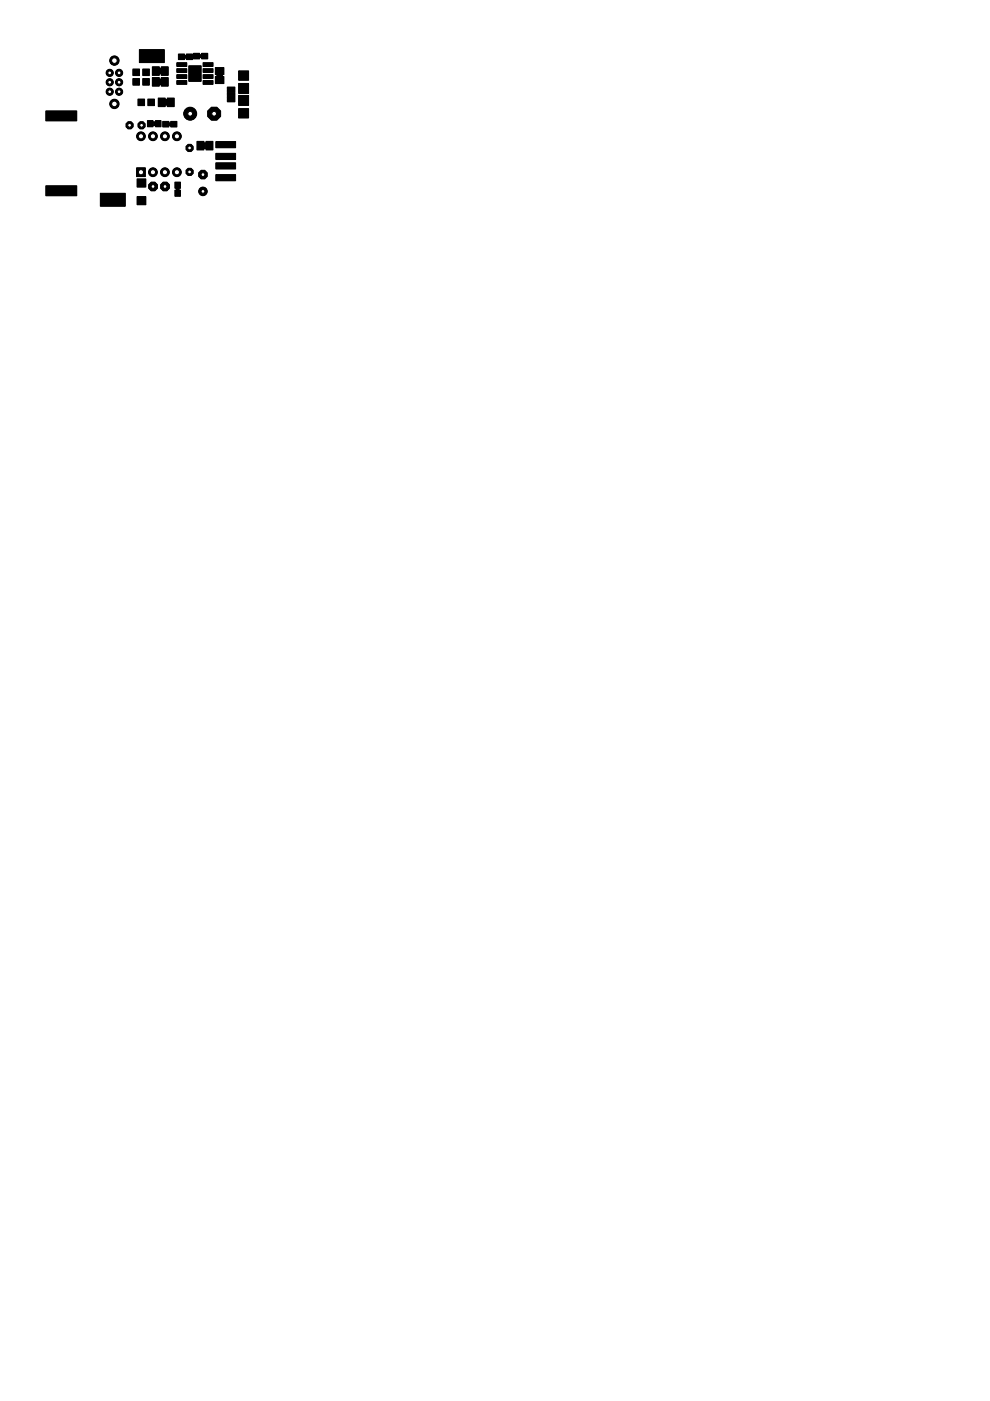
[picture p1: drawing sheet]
<svg xmlns="http://www.w3.org/2000/svg" width="210mm" height="297mm" viewBox="0 0 210 297" stroke-linecap="round" stroke-linejoin="round" font-family="sans-serif">
<g fill="#000" stroke="#000" stroke-width=".21">
<path d="M28.2 16.7h1.4v1.4h-1.4zM28.2 14.6h1.4v1.4h-1.4zM28.3 16.8h1.2v1.1h-1.2zM28.3 14.7h1.2v1.2h-1.2zM29.5 10.5h5.3v2.8h-5.3zM29.7 10.6h5v2.6h-5zM30.3 16.7h1.4v1.4h-1.4zM30.3 14.6h1.4v1.4h-1.4zM30.4 16.8h1.2v1.1h-1.2zM30.4 14.7h1.2v1.2h-1.2zM32.3 16.4h1.5v1.9h-1.5zM32.3 14.2h1.5v1.8h-1.5z"/>
<path d="M32.4 16.6h1.3v1.6h-1.3zM32.4 14.3h1.3v1.6h-1.3zM33.8 16.8h.4v1.1h-.4zM33.8 14.5h.4v1.2h-.4zM34.2 16.4h1.5v1.9h-1.5zM34.2 14.2h1.5v1.8h-1.5zM34.3 16.6h1.3v1.6h-1.3zM34.3 14.3h1.3v1.6h-1.3zM37.5 15.8h2.1v.8h-2.1zM37.5 14.6h2.1v.8h-2.1zM37.5 17.1h2.1v.8h-2.1zM37.5 13.3h2.1v.8h-2.1z"/>
<path d="M37.6 15.9h1.9v.6h-1.9zM37.6 14.7h1.9v.6h-1.9zM37.6 17.2h1.9v.6h-1.9zM37.6 13.4h1.9v.6h-1.9zM37.8 11.5h1.3v1.1h-1.3zM37.9 11.5h1.1v1.1h-1.1zM39.1 11.7h.4v.6h-.4zM39.5 11.5h1.3v1.1h-1.3zM39.6 11.5h1.1v1.1h-1.1zM40 13.9h2.7v3.4h-2.7zM40.1 14.1h2.4v3h-2.4zM41 11.3h1.3v1.2h-1.3z"/>
<path d="M41.1 11.4h1.1v1h-1.1zM42.4 11.6h.3v.6h-.3zM42.7 11.3h1.3v1.2h-1.3zM42.8 11.4h1.1v1h-1.1zM43.1 15.8h2.1v.8h-2.1zM43.1 14.6h2.1v.8h-2.1zM43.1 13.3h2.1v.8h-2.1zM43.1 17.1h2.1v.8h-2.1zM43.2 15.9h1.9v.6h-1.9zM43.2 14.7h1.9v.6h-1.9zM43.2 13.4h1.9v.6h-1.9zM43.2 17.2h1.9v.6h-1.9z"/>
<path d="M45.7 14.3h1.8v1.5h-1.8zM45.7 16.2h1.8v1.5h-1.8zM45.8 14.4h1.6v1.3h-1.6zM45.8 16.3h1.6v1.3h-1.6zM46 15.8h1.2v.4h-1.2zM48.2 18.5h1.6v.5h-1.6zM48.2 19.7h1.6v.6h-1.6zM48.2 19.1h1.6v.5h-1.6zM48.3 18.6h1.4v.3h-1.4zM48.3 19.9h1.4v.3h-1.4zM48.3 19.2h1.4v.3h-1.4zM50.6 15h2.1v2h-2.1z"/>
<path d="M50.6 17.7h2.1v2.1h-2.1zM50.7 15.1h1.9v1.8h-1.9zM50.7 17.8h1.9v1.9h-1.9zM9.7 23.5h6.6v2.1h-6.6zM9.7 39.4h6.6v2.1h-6.6zM9.8 23.6h6.4v1.9h-6.4zM9.8 39.5h6.4v1.9h-6.4zM29 35.6h1.8v1.8h-1.8zM29.1 37.9h1.8v1.8h-1.8zM29.1 38h1.7v1.6h-1.7zM29.3 21h1.3v1.4h-1.3zM29.4 21.1h1.1v1.2h-1.1z"/>
<path d="M31.3 25.6h1.1v1.3h-1.1zM31.3 21h1.4v1.4h-1.4zM31.3 25.7h1.1v1.1h-1.1zM31.5 21.1h1.1v1.2h-1.1zM32.5 25.8h.4v.8h-.4zM33 25.6h1.1v1.3h-1.1zM33 25.7h1.1v1.1h-1.1zM33.5 20.8h1.5v1.8h-1.5zM33.6 20.9h1.3v1.6h-1.3zM34.5 25.7h1.3v1.2h-1.3zM34.6 25.8h1.1v1h-1.1zM35.1 21.1h.3v1.2h-.3z"/>
<path d="M35.5 20.8h1.4v1.8h-1.4zM35.5 20.9h1.4v1.6h-1.4zM35.8 26h.4v.6h-.4zM36.2 25.7h1.3v1.2h-1.3zM36.3 25.8h1.1v1h-1.1zM37.1 38.6h1.2v1.3h-1.2zM37.2 38.7h1v1.1h-1zM37.4 39.9h.6v.4h-.6zM41.8 30h1.4v1.8h-1.4zM41.8 30.1h1.4v1.6h-1.4zM43.3 30.3h.3v1.2h-.3zM43.7 30h1.4v1.8h-1.4z"/>
<path d="M43.8 30.1h1.3v1.6h-1.3zM45.8 34.5h4.2v1.3h-4.2zM45.8 32.5h4.2v1.3h-4.2zM45.8 37h4.2v1.3h-4.2zM45.8 30h4.2v1.3h-4.2zM45.9 34.6h3.9v1.1h-3.9zM45.9 32.6h3.9v1.1h-3.9zM45.9 37.1h3.9v1.1h-3.9zM45.9 30.1h3.9v1.1h-3.9zM48.2 21h1.6v.6h-1.6zM48.2 20.4h1.6v.6h-1.6zM48.3 21.1h1.4v.4h-1.4z"/>
<path d="M48.3 20.5h1.4v.3h-1.4zM50.6 23h2.1v2h-2.1zM50.6 20.2h2.1v2.2h-2.1zM50.7 23.1h1.9v1.8h-1.9zM50.7 20.3h1.9v1.9h-1.9zM21.3 41h5.3v2.7h-5.3zM21.4 41.1h5.1v2.5h-5.1zM29.1 41.7h1.8v1.7h-1.8zM29.1 41.8h1.7v1.5h-1.7zM37.1 40.3h1.2v1.3h-1.2zM37.2 40.4h1v1.1h-1z"/>
<circle cx="27.5" cy="26.6" r=".83"/>
<circle cx="30" cy="26.6" r=".83"/>
<circle cx="32.4" cy="39.5" r="1.01"/>
<circle cx="35" cy="39.5" r="1.01"/>
<circle cx="40.2" cy="31.4" r=".83"/>
<circle cx="40.2" cy="36.4" r=".83"/>
<circle cx="43" cy="37" r=".99"/>
<circle cx="43" cy="37" r=".87"/>
<circle cx="45.4" cy="24.1" r="1.49"/>
</g>
<g fill="#000" stroke="#000" stroke-width=".21">
<circle cx="23.3" cy="19.5" r=".76"/>
<circle cx="23.3" cy="17.4" r=".76"/>
<circle cx="23.3" cy="15.5" r=".76"/>
<circle cx="24.3" cy="12.8" r=".99"/>
<circle cx="25.3" cy="17.4" r=".76"/>
<circle cx="25.3" cy="19.5" r=".76"/>
<circle cx="25.3" cy="15.5" r=".76"/>
<circle cx="24.3" cy="22" r=".99"/>
<circle cx="29.9" cy="28.9" r=".93"/>
<circle cx="32.4" cy="36.5" r=".93"/>
<circle cx="32.4" cy="28.9" r=".93"/>
<circle cx="35" cy="36.5" r=".93"/>
<circle cx="35" cy="28.9" r=".93"/>
<circle cx="37.5" cy="36.5" r=".93"/>
<circle cx="37.5" cy="28.9" r=".93"/>
<circle cx="40.3" cy="24.1" r="1.38"/>
<circle cx="43" cy="40.6" r=".91"/>
</g>
<circle cx="43" cy="37" r=".4" fill="#fff" stroke="#000" stroke-width=".21"/>
<circle cx="43" cy="40.6" r=".8" fill="#000" stroke="#000" stroke-width=".21"/>
<circle cx="43" cy="40.6" r=".4" fill="#fff" stroke="#000" stroke-width=".21"/>
<circle cx="40.3" cy="24.1" r="1.27" fill="#000" stroke="#000" stroke-width=".21"/>
<circle cx="40.3" cy="24.1" r=".51" fill="#fff" stroke="#000" stroke-width=".21"/>
<circle cx="45.4" cy="24.1" r="1.38" fill="#000" stroke="#000" stroke-width=".21"/>
<circle cx="45.4" cy="24.1" r=".51" fill="#fff" stroke="#000" stroke-width=".21"/>
<circle cx="35" cy="39.5" r=".92" fill="#000" stroke="#000" stroke-width=".21"/>
<circle cx="35" cy="39.5" r=".4" fill="#fff" stroke="#000" stroke-width=".21"/>
<circle cx="32.4" cy="39.5" r=".92" fill="#000" stroke="#000" stroke-width=".21"/>
<circle cx="32.4" cy="39.5" r=".4" fill="#fff" stroke="#000" stroke-width=".21"/>
<circle cx="27.5" cy="26.6" r=".71" fill="#000" stroke="#000" stroke-width=".21"/>
<circle cx="27.5" cy="26.6" r=".4" fill="#fff" stroke="#000" stroke-width=".21"/>
<circle cx="30" cy="26.6" r=".71" fill="#000" stroke="#000" stroke-width=".21"/>
<circle cx="30" cy="26.6" r=".4" fill="#fff" stroke="#000" stroke-width=".21"/>
<circle cx="40.2" cy="31.4" r=".71" fill="#000" stroke="#000" stroke-width=".21"/>
<circle cx="40.2" cy="31.4" r=".4" fill="#fff" stroke="#000" stroke-width=".21"/>
<circle cx="40.2" cy="36.4" r=".71" fill="#000" stroke="#000" stroke-width=".21"/>
<circle cx="40.2" cy="36.4" r=".4" fill="#fff" stroke="#000" stroke-width=".21"/>
<path d="M29 35.7h1.7v1.7h-1.7z" fill="#000" stroke="#000" stroke-width=".21"/>
<circle cx="29.9" cy="36.5" r=".55" fill="#fff" stroke="#000" stroke-width=".21"/>
<circle cx="32.4" cy="36.5" r=".85" fill="#000" stroke="#000" stroke-width=".21"/>
<circle cx="32.4" cy="36.5" r=".55" fill="#fff" stroke="#000" stroke-width=".21"/>
<circle cx="35" cy="36.5" r=".85" fill="#000" stroke="#000" stroke-width=".21"/>
<circle cx="35" cy="36.5" r=".55" fill="#fff" stroke="#000" stroke-width=".21"/>
<circle cx="37.5" cy="36.5" r=".85" fill="#000" stroke="#000" stroke-width=".21"/>
<circle cx="37.5" cy="36.5" r=".55" fill="#fff" stroke="#000" stroke-width=".21"/>
<circle cx="37.5" cy="28.9" r=".85" fill="#000" stroke="#000" stroke-width=".21"/>
<circle cx="37.5" cy="28.9" r=".55" fill="#fff" stroke="#000" stroke-width=".21"/>
<circle cx="35" cy="28.9" r=".85" fill="#000" stroke="#000" stroke-width=".21"/>
<circle cx="35" cy="28.9" r=".55" fill="#fff" stroke="#000" stroke-width=".21"/>
<circle cx="32.4" cy="28.9" r=".85" fill="#000" stroke="#000" stroke-width=".21"/>
<circle cx="32.4" cy="28.9" r=".55" fill="#fff" stroke="#000" stroke-width=".21"/>
<circle cx="29.9" cy="28.9" r=".85" fill="#000" stroke="#000" stroke-width=".21"/>
<circle cx="29.9" cy="28.9" r=".55" fill="#fff" stroke="#000" stroke-width=".21"/>
<circle cx="23.3" cy="19.5" r=".66" fill="#000" stroke="#000" stroke-width=".21"/>
<circle cx="23.3" cy="19.5" r=".4" fill="#fff" stroke="#000" stroke-width=".21"/>
<circle cx="25.3" cy="19.5" r=".66" fill="#000" stroke="#000" stroke-width=".21"/>
<circle cx="25.3" cy="19.5" r=".4" fill="#fff" stroke="#000" stroke-width=".21"/>
<circle cx="23.3" cy="17.4" r=".66" fill="#000" stroke="#000" stroke-width=".21"/>
<circle cx="23.3" cy="17.4" r=".4" fill="#fff" stroke="#000" stroke-width=".21"/>
<circle cx="25.3" cy="17.4" r=".66" fill="#000" stroke="#000" stroke-width=".21"/>
<circle cx="25.3" cy="17.4" r=".4" fill="#fff" stroke="#000" stroke-width=".21"/>
<circle cx="23.3" cy="15.5" r=".66" fill="#000" stroke="#000" stroke-width=".21"/>
<circle cx="23.3" cy="15.5" r=".4" fill="#fff" stroke="#000" stroke-width=".21"/>
<circle cx="25.3" cy="15.5" r=".66" fill="#000" stroke="#000" stroke-width=".21"/>
<circle cx="25.3" cy="15.5" r=".4" fill="#fff" stroke="#000" stroke-width=".21"/>
<circle cx="24.3" cy="12.8" r=".89" fill="#000" stroke="#000" stroke-width=".21"/>
<circle cx="24.3" cy="12.8" r=".59" fill="#fff" stroke="#000" stroke-width=".21"/>
<circle cx="24.3" cy="22" r=".89" fill="#000" stroke="#000" stroke-width=".21"/>
<circle cx="24.3" cy="22" r=".59" fill="#fff" stroke="#000" stroke-width=".21"/>
</svg>
